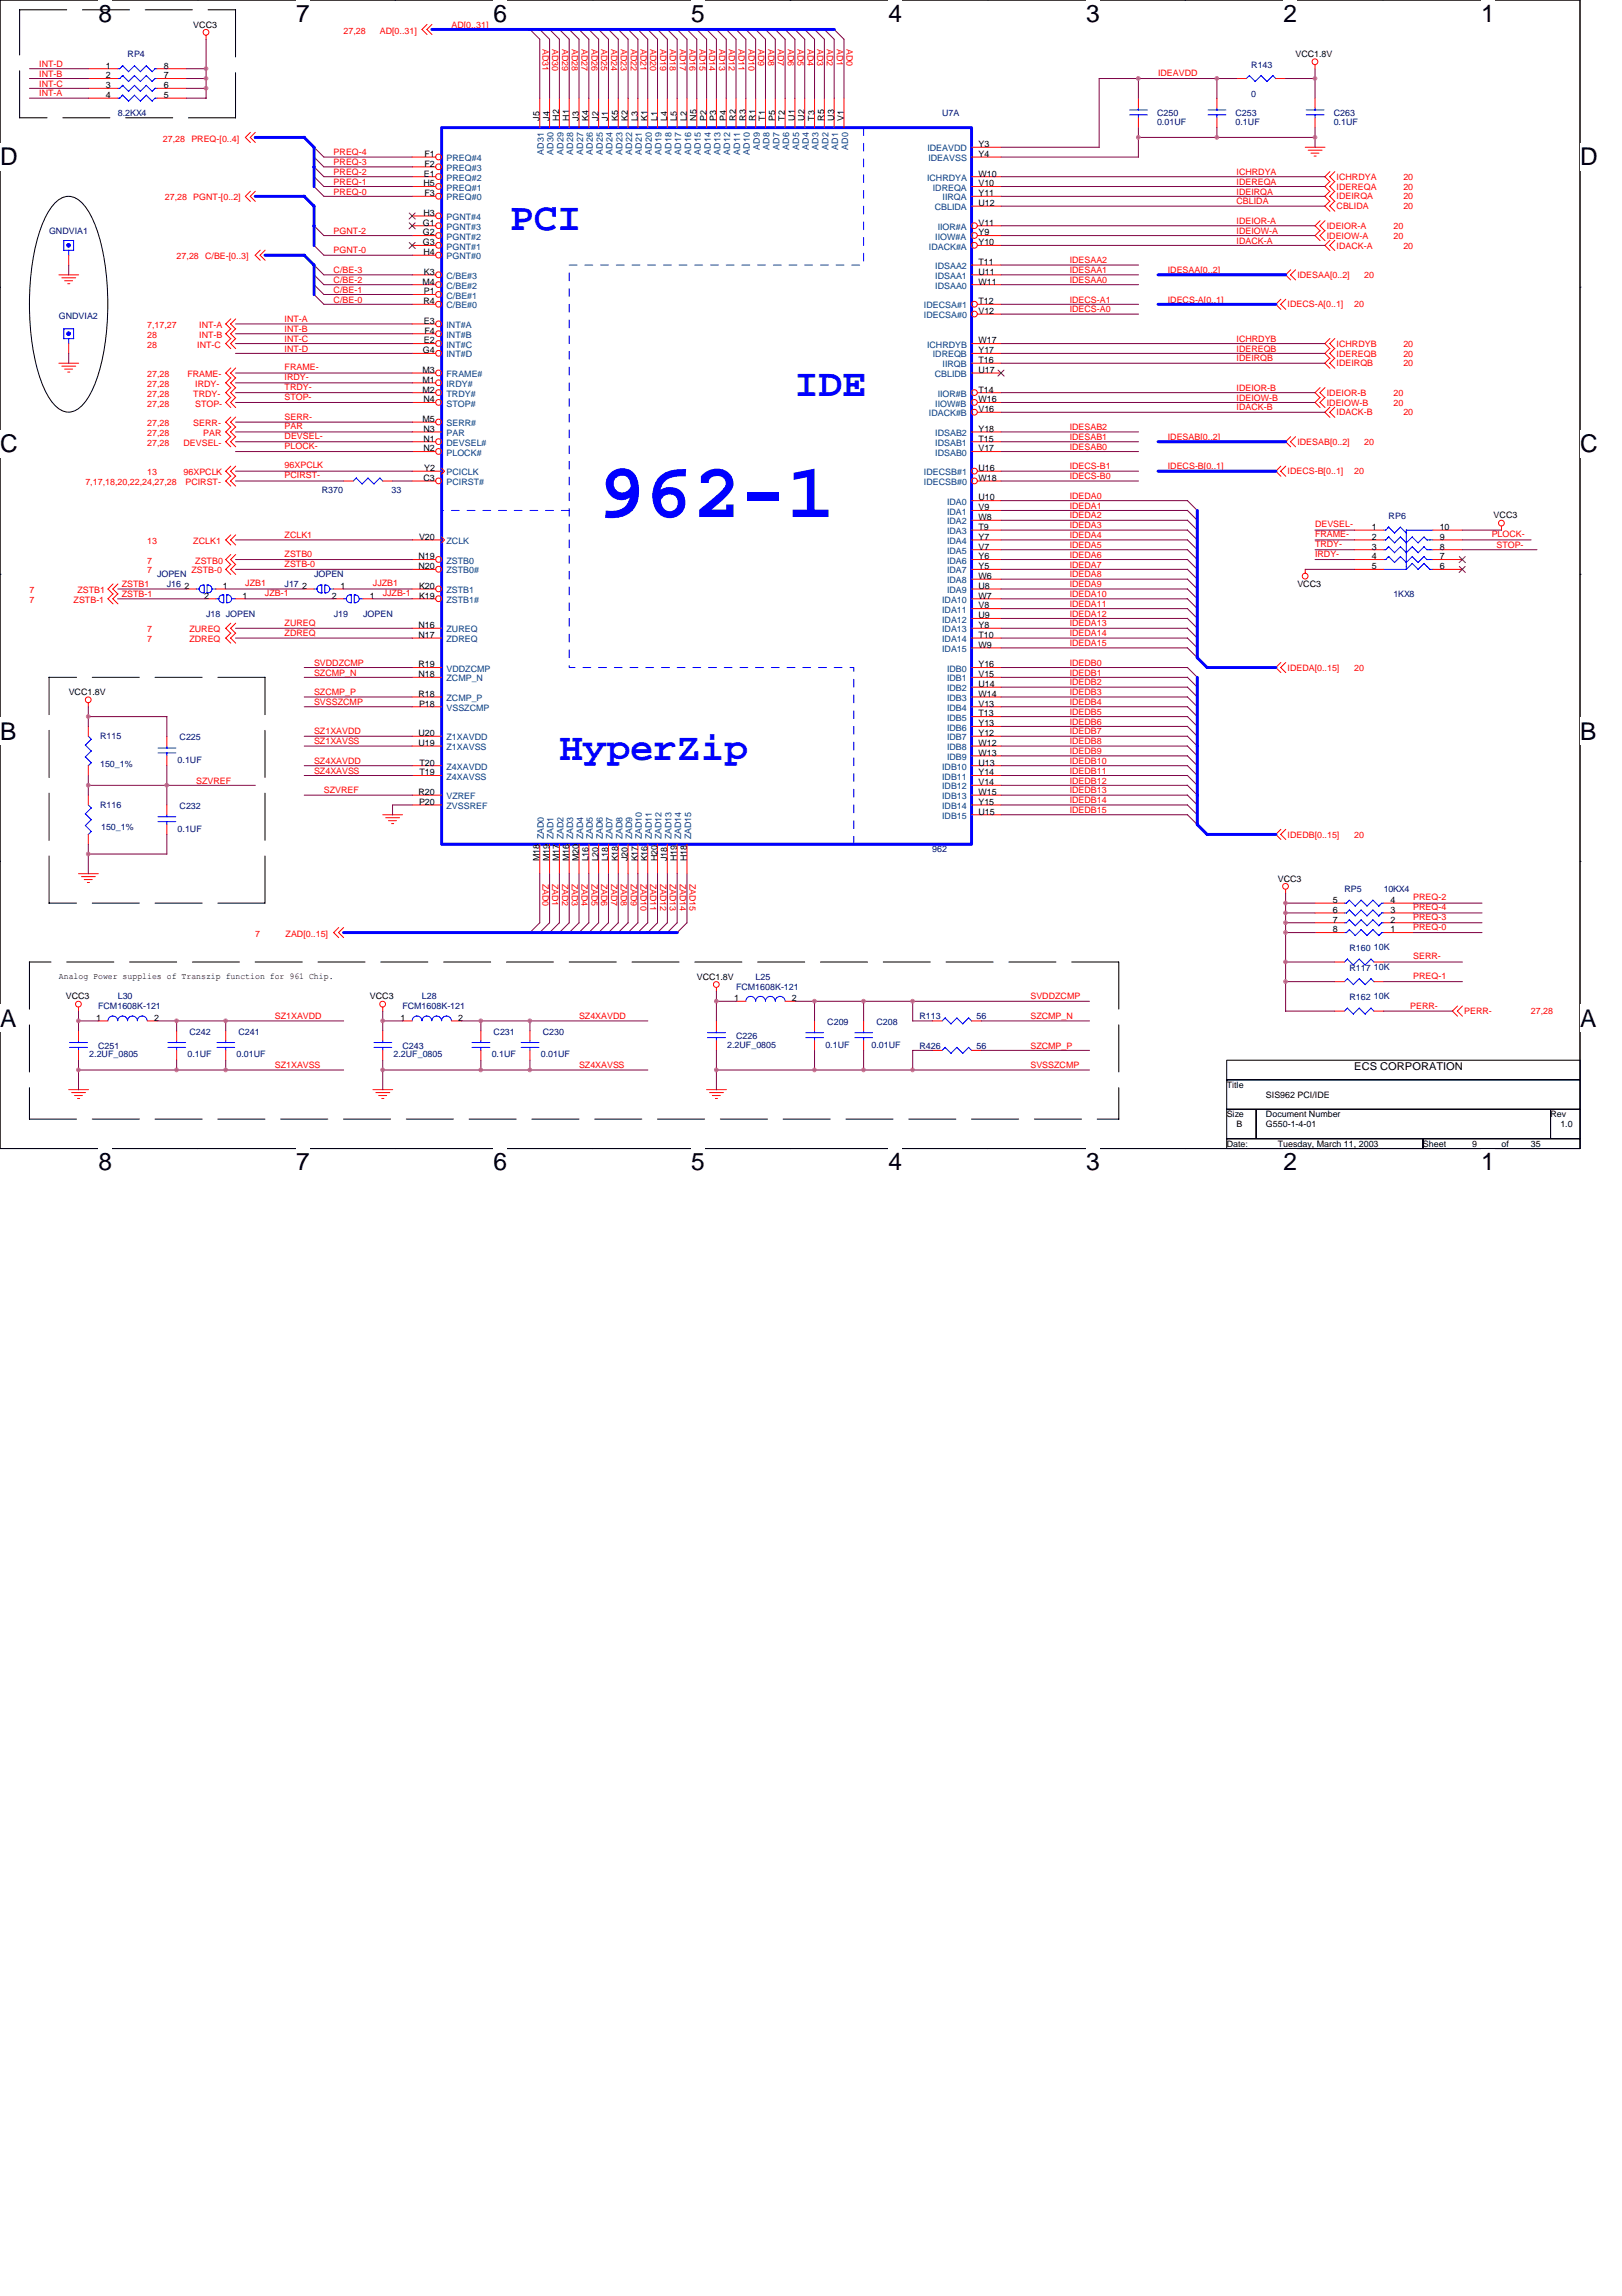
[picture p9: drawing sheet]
<svg xmlns="http://www.w3.org/2000/svg" width="210mm" height="297mm" viewBox="0 0 210 297" stroke-linecap="round" stroke-linejoin="round" font-family="sans-serif">
<defs><g id="words">
<text font-size="10.2" fill="#00f" x="77.5" y="66.9">962-1</text>
<g font-size="5.1" fill="#00f">
<text x="66" y="29.7">PCI</text>
<text x="102.9" y="51.3">IDE</text>
<text x="72.4" y="98.3">HyperZip</text>
</g>
<g font-size="3.2">
<text x="12.8" y="2.8">8</text>
<text x="38.3" y="2.8">7</text>
<text x="63.9" y="2.8">6</text>
<text x="89.4" y="2.8">5</text>
<text x="115" y="2.8">4</text>
<text x="140.5" y="2.8">3</text>
<text x="166.1" y="2.8">2</text>
<text x="191.7" y="2.8">1</text>
<text x="0" y="21.4">D</text>
<text x="204.5" y="21.4">D</text>
<text x="0" y="58.5">C</text>
<text x="204.5" y="58.5">C</text>
<text x="0" y="95.7">B</text>
<text x="204.5" y="95.7">B</text>
<text x="0" y="132.8">A</text>
<text x="204.5" y="132.8">A</text>
<text x="12.8" y="151.4">8</text>
<text x="38.3" y="151.4">7</text>
<text x="63.9" y="151.4">6</text>
<text x="89.4" y="151.4">5</text>
<text x="115" y="151.4">4</text>
<text x="140.5" y="151.4">3</text>
<text x="166.1" y="151.4">2</text>
<text x="191.7" y="151.4">1</text>
</g>
<text font-size="1.4" x="175.3" y="138.4">ECS CORPORATION</text>
<g font-size="1.1">
<text x="25" y="3.6">VCC3</text>
<text x="13.7" y="8.9">1</text>
<text x="13.7" y="10.1">2</text>
<text x="13.7" y="11.4">3</text>
<text x="21.2" y="8.9">8</text>
<text x="21.2" y="10.1">7</text>
<text x="21.2" y="11.4">6</text>
<text x="167.6" y="7.4">VCC1.8V</text>
<text x="13.7" y="12.7">4</text>
<text x="21.2" y="12.7">5</text>
<text x="69.8" y="15.6" transform="rotate(-90 69.8 15.6)">J5</text>
<text x="71.1" y="15.6" transform="rotate(-90 71.1 15.6)">J4</text>
<text x="72.4" y="15.6" transform="rotate(-90 72.4 15.6)">H2</text>
<text x="73.6" y="15.6" transform="rotate(-90 73.6 15.6)">H1</text>
<text x="74.9" y="15.6" transform="rotate(-90 74.9 15.6)">J3</text>
<text x="76.2" y="15.6" transform="rotate(-90 76.2 15.6)">K4</text>
<text x="77.4" y="15.6" transform="rotate(-90 77.4 15.6)">J2</text>
<text x="78.7" y="15.6" transform="rotate(-90 78.7 15.6)">J1</text>
<text x="80" y="15.6" transform="rotate(-90 80 15.6)">K5</text>
<text x="81.3" y="15.6" transform="rotate(-90 81.3 15.6)">K2</text>
<text x="82.5" y="15.6" transform="rotate(-90 82.5 15.6)">L3</text>
<text x="83.8" y="15.6" transform="rotate(-90 83.8 15.6)">K1</text>
<text x="85.1" y="15.6" transform="rotate(-90 85.1 15.6)">L1</text>
<text x="86.3" y="15.6" transform="rotate(-90 86.3 15.6)">L4</text>
<text x="87.6" y="15.6" transform="rotate(-90 87.6 15.6)">L5</text>
<text x="88.9" y="15.6" transform="rotate(-90 88.9 15.6)">L2</text>
<text x="90.1" y="15.6" transform="rotate(-90 90.1 15.6)">N5</text>
<text x="91.4" y="15.6" transform="rotate(-90 91.4 15.6)">P2</text>
<text x="92.7" y="15.6" transform="rotate(-90 92.7 15.6)">P3</text>
<text x="94" y="15.6" transform="rotate(-90 94 15.6)">P4</text>
<text x="95.2" y="15.6" transform="rotate(-90 95.2 15.6)">R2</text>
<text x="96.5" y="15.6" transform="rotate(-90 96.5 15.6)">R3</text>
<text x="97.8" y="15.6" transform="rotate(-90 97.8 15.6)">R1</text>
<text x="99" y="15.6" transform="rotate(-90 99 15.6)">T1</text>
<text x="100.3" y="15.6" transform="rotate(-90 100.3 15.6)">P5</text>
<text x="101.6" y="15.6" transform="rotate(-90 101.6 15.6)">T2</text>
<text x="102.8" y="15.6" transform="rotate(-90 102.8 15.6)">U1</text>
<text x="104.1" y="15.6" transform="rotate(-90 104.1 15.6)">U2</text>
<text x="105.4" y="15.6" transform="rotate(-90 105.4 15.6)">T3</text>
<text x="106.7" y="15.6" transform="rotate(-90 106.7 15.6)">R5</text>
<text x="107.9" y="15.6" transform="rotate(-90 107.9 15.6)">U3</text>
<text x="109.2" y="15.6" transform="rotate(-90 109.2 15.6)">V1</text>
<text x="54.9" y="22.8">E1</text>
<text x="54.9" y="20.3">F1</text>
<text x="54.9" y="21.6">F2</text>
<text x="126.6" y="19">Y3</text>
<text x="126.6" y="20.3">Y4</text>
<text x="126.6" y="22.8">W10</text>
<text x="54.7" y="29.2">G1</text>
<text x="54.8" y="24.1">H5</text>
<text x="54.8" y="27.9">H3</text>
<text x="54.9" y="25.4">F3</text>
<text x="126.6" y="24.1">V10</text>
<text x="126.6" y="25.4">Y11</text>
<text x="126.6" y="26.6">U12</text>
<text x="126.6" y="29.2">V11</text>
<text x="54.7" y="30.5">G2</text>
<text x="54.7" y="31.7">G3</text>
<text x="54.8" y="33">H4</text>
<text x="54.9" y="35.5">K3</text>
<text x="126.6" y="30.5">Y9</text>
<text x="126.6" y="31.7">Y10</text>
<text x="126.6" y="34.3">T11</text>
<text x="126.6" y="35.5">U11</text>
<text x="54.7" y="36.8">M4</text>
<text x="54.8" y="39.3">R4</text>
<text x="54.9" y="38.1">P1</text>
<text x="54.9" y="41.9">E3</text>
<text x="126.6" y="36.8">W11</text>
<text x="126.6" y="39.3">T12</text>
<text x="126.6" y="40.6">V12</text>
<text x="54.7" y="45.7">G4</text>
<text x="54.9" y="44.4">E2</text>
<text x="54.9" y="43.2">F4</text>
<text x="126.6" y="44.4">W17</text>
<text x="126.6" y="45.7">Y17</text>
<text x="126.6" y="47">T16</text>
<text x="54.7" y="48.2">M3</text>
<text x="54.7" y="49.5">M1</text>
<text x="54.7" y="50.8">M2</text>
<text x="54.8" y="52">N4</text>
<text x="126.6" y="48.2">U17</text>
<text x="126.6" y="50.8">T14</text>
<text x="126.6" y="52">W16</text>
<text x="126.6" y="53.3">V16</text>
<text x="54.7" y="54.6">M5</text>
<text x="54.8" y="55.9">N3</text>
<text x="54.8" y="57.1">N1</text>
<text x="54.8" y="58.4">N2</text>
<text x="126.6" y="55.9">Y18</text>
<text x="126.6" y="57.1">T15</text>
<text x="126.6" y="58.4">V17</text>
<text x="54.8" y="62.2">C3</text>
<text x="54.9" y="60.9">Y2</text>
<text x="126.6" y="60.9">U16</text>
<text x="126.6" y="62.2">W18</text>
<text x="126.6" y="64.7">U10</text>
<text x="54.2" y="69.8">V20</text>
<text x="126.6" y="66">V9</text>
<text x="126.6" y="67.3">W8</text>
<text x="126.6" y="68.6">T9</text>
<text x="126.6" y="69.8">Y7</text>
<text x="126.6" y="71.1">V7</text>
<text x="177.5" y="68.6">1</text>
<text x="177.5" y="69.8">2</text>
<text x="177.5" y="71.1">3</text>
<text x="186.3" y="71.1">8</text>
<text x="186.3" y="69.8">9</text>
<text x="186.3" y="68.6">10</text>
<text x="193.3" y="67.1">VCC3</text>
<text x="23.9" y="76.2">2</text>
<text x="26.4" y="77.4">2</text>
<text x="28.8" y="76.2">1</text>
<text x="31.4" y="77.4">1</text>
<text x="39.1" y="76.2">2</text>
<text x="42.9" y="77.4">2</text>
<text x="44.1" y="76.2">1</text>
<text x="47.9" y="77.4">1</text>
<text x="54.2" y="72.4">N19</text>
<text x="54.2" y="73.6">N20</text>
<text x="54.2" y="76.2">K20</text>
<text x="54.2" y="77.4">K19</text>
<text x="126.6" y="72.4">Y6</text>
<text x="126.6" y="73.6">Y5</text>
<text x="126.6" y="74.9">W6</text>
<text x="126.6" y="76.2">U8</text>
<text x="126.6" y="77.4">W7</text>
<text x="167.9" y="76">VCC3</text>
<text x="177.5" y="72.4">4</text>
<text x="177.5" y="73.6">5</text>
<text x="186.3" y="73.6">6</text>
<text x="186.3" y="72.4">7</text>
<text x="54.2" y="81.3">N16</text>
<text x="54.2" y="82.5">N17</text>
<text x="126.6" y="78.7">V8</text>
<text x="126.6" y="80">U9</text>
<text x="126.6" y="81.3">Y8</text>
<text x="126.6" y="82.5">T10</text>
<text x="126.6" y="83.8">W9</text>
<text x="8.9" y="89.9">VCC1.8V</text>
<text x="54.2" y="86.3">R19</text>
<text x="54.2" y="87.6">N18</text>
<text x="126.6" y="86.3">Y16</text>
<text x="126.6" y="87.6">V15</text>
<text x="126.6" y="88.9">U14</text>
<text x="54.2" y="90.1">R18</text>
<text x="54.2" y="95.2">U20</text>
<text x="54.2" y="91.4">P18</text>
<text x="126.6" y="90.1">W14</text>
<text x="126.6" y="91.4">V13</text>
<text x="126.6" y="92.7">T13</text>
<text x="126.6" y="94">Y13</text>
<text x="126.6" y="95.2">Y12</text>
<text x="54.2" y="96.5">U19</text>
<text x="54.3" y="99">T20</text>
<text x="54.3" y="100.3">T19</text>
<text x="126.6" y="96.5">W12</text>
<text x="126.6" y="97.8">W13</text>
<text x="126.6" y="99">U13</text>
<text x="126.6" y="100.3">Y14</text>
<text x="126.6" y="101.6">V14</text>
<text x="54.2" y="102.8">R20</text>
<text x="54.2" y="104.1">P20</text>
<text x="126.6" y="102.8">W15</text>
<text x="126.6" y="104.1">Y15</text>
<text x="126.6" y="105.4">U15</text>
<text x="69.8" y="111.4" transform="rotate(-90 69.8 111.4)">M18</text>
<text x="71.1" y="111.4" transform="rotate(-90 71.1 111.4)">M19</text>
<text x="72.4" y="111.4" transform="rotate(-90 72.4 111.4)">M17</text>
<text x="73.6" y="111.4" transform="rotate(-90 73.6 111.4)">M16</text>
<text x="74.9" y="111.4" transform="rotate(-90 74.9 111.4)">M20</text>
<text x="76.2" y="111.4" transform="rotate(-90 76.2 111.4)">L16</text>
<text x="77.4" y="111.4" transform="rotate(-90 77.4 111.4)">L20</text>
<text x="78.7" y="111.4" transform="rotate(-90 78.7 111.4)">L18</text>
<text x="80" y="111.4" transform="rotate(-90 80 111.4)">K18</text>
<text x="81.3" y="111.4" transform="rotate(-90 81.3 111.4)">J20</text>
<text x="82.5" y="111.4" transform="rotate(-90 82.5 111.4)">K17</text>
<text x="83.8" y="111.4" transform="rotate(-90 83.8 111.4)">K16</text>
<text x="85.1" y="111.4" transform="rotate(-90 85.1 111.4)">H20</text>
<text x="86.3" y="111.4" transform="rotate(-90 86.3 111.4)">J18</text>
<text x="87.6" y="111.4" transform="rotate(-90 87.6 111.4)">H19</text>
<text x="88.9" y="111.4" transform="rotate(-90 88.9 111.4)">H18</text>
<text x="165.4" y="114.1">VCC3</text>
<text x="172.5" y="119.4">7</text>
<text x="172.5" y="118.1">6</text>
<text x="172.5" y="116.8">5</text>
<text x="180" y="119.4">2</text>
<text x="180" y="118.1">3</text>
<text x="180" y="116.8">4</text>
<text x="172.5" y="120.6">8</text>
<text x="180" y="120.6">1</text>
<text x="7.6" y="126.7">Analog Power supplies of Transzip function for 961 Chip.</text>
<text x="8.5" y="129.3">VCC3</text>
<text x="47.9" y="129.3">VCC3</text>
<text x="90.2" y="126.8">VCC1.8V</text>
<text x="95" y="129.5">1</text>
<text x="102.5" y="129.5">2</text>
<text x="12.4" y="132.1">1</text>
<text x="19.9" y="132.1">2</text>
<text x="51.8" y="132.1">1</text>
<text x="59.3" y="132.1">2</text>
<text x="158.7" y="140.7">Title</text>
<text x="163.8" y="142">SIS962 PCI/IDE</text>
<text x="158.7" y="144.5">Size</text>
<text x="158.7" y="148.4">Date:</text>
<text x="160" y="145.8">B</text>
<text x="163.8" y="144.5">Document Number</text>
<text x="163.8" y="145.8">G550-1-4-01</text>
<text x="165.4" y="148.4">Tuesday, March 11, 2003</text>
<text x="184.2" y="148.4">Sheet</text>
<text x="190.5" y="148.4">9</text>
<text x="194.3" y="148.4">of</text>
<text x="198.1" y="148.4">35</text>
<text x="200.7" y="144.5">Rev</text>
<text x="201.9" y="145.8">1.0</text>
</g>
<g font-size="1.1" fill="#f00">
<text x="44.4" y="4.3">27,28</text>
<text x="49.1" y="4.3">AD[0..31]</text>
<text x="58.4" y="3.6">AD[0..31]</text>
<text x="5.1" y="9.9">INT-B</text>
<text x="5.1" y="11.2">INT-C</text>
<text x="5.1" y="8.7">INT-D</text>
<text x="70.2" y="6.3" transform="rotate(90 70.2 6.3)">AD31</text>
<text x="71.5" y="6.3" transform="rotate(90 71.5 6.3)">AD30</text>
<text x="72.7" y="6.3" transform="rotate(90 72.7 6.3)">AD29</text>
<text x="74" y="6.3" transform="rotate(90 74 6.3)">AD28</text>
<text x="75.3" y="6.3" transform="rotate(90 75.3 6.3)">AD27</text>
<text x="76.5" y="6.3" transform="rotate(90 76.5 6.3)">AD26</text>
<text x="77.8" y="6.3" transform="rotate(90 77.8 6.3)">AD25</text>
<text x="79.1" y="6.3" transform="rotate(90 79.1 6.3)">AD24</text>
<text x="80.3" y="6.3" transform="rotate(90 80.3 6.3)">AD23</text>
<text x="81.6" y="6.3" transform="rotate(90 81.6 6.3)">AD22</text>
<text x="82.9" y="6.3" transform="rotate(90 82.9 6.3)">AD21</text>
<text x="84.2" y="6.3" transform="rotate(90 84.2 6.3)">AD20</text>
<text x="85.4" y="6.3" transform="rotate(90 85.4 6.3)">AD19</text>
<text x="86.7" y="6.3" transform="rotate(90 86.7 6.3)">AD18</text>
<text x="88" y="6.3" transform="rotate(90 88 6.3)">AD17</text>
<text x="89.2" y="6.3" transform="rotate(90 89.2 6.3)">AD16</text>
<text x="90.5" y="6.3" transform="rotate(90 90.5 6.3)">AD15</text>
<text x="91.8" y="6.3" transform="rotate(90 91.8 6.3)">AD14</text>
<text x="93" y="6.3" transform="rotate(90 93 6.3)">AD13</text>
<text x="94.3" y="6.3" transform="rotate(90 94.3 6.3)">AD12</text>
<text x="95.6" y="6.3" transform="rotate(90 95.6 6.3)">AD11</text>
<text x="96.9" y="6.3" transform="rotate(90 96.9 6.3)">AD10</text>
<text x="98.1" y="6.3" transform="rotate(90 98.1 6.3)">AD9</text>
<text x="99.4" y="6.3" transform="rotate(90 99.4 6.3)">AD8</text>
<text x="100.7" y="6.3" transform="rotate(90 100.7 6.3)">AD7</text>
<text x="101.9" y="6.3" transform="rotate(90 101.9 6.3)">AD6</text>
<text x="103.2" y="6.3" transform="rotate(90 103.2 6.3)">AD5</text>
<text x="104.5" y="6.3" transform="rotate(90 104.5 6.3)">AD4</text>
<text x="105.7" y="6.3" transform="rotate(90 105.7 6.3)">AD3</text>
<text x="107" y="6.3" transform="rotate(90 107 6.3)">AD2</text>
<text x="108.3" y="6.3" transform="rotate(90 108.3 6.3)">AD1</text>
<text x="109.6" y="6.3" transform="rotate(90 109.6 6.3)">AD0</text>
<text x="149.9" y="9.8">IDEAVDD</text>
<text x="5.1" y="12.5">INT-A</text>
<text x="21.1" y="18.3">27,28</text>
<text x="24.8" y="18.3">PREQ-[0..4]</text>
<text x="43.2" y="21.4">PREQ-3</text>
<text x="43.2" y="23.9">PREQ-1</text>
<text x="43.2" y="20.1">PREQ-4</text>
<text x="43.2" y="22.6">PREQ-2</text>
<text x="160" y="22.6">ICHRDYA</text>
<text x="160" y="23.9">IDEREQA</text>
<text x="173" y="23.3">ICHRDYA</text>
<text x="181.6" y="23.3">20</text>
<text x="21.3" y="25.9">27,28</text>
<text x="25" y="25.9">PGNT-[0..2]</text>
<text x="43.2" y="25.2">PREQ-0</text>
<text x="160" y="25.2">IDEIRQA</text>
<text x="160" y="26.4">CBLIDA</text>
<text x="160" y="29">IDEIOR-A</text>
<text x="171.7" y="29.6">IDEIOR-A</text>
<text x="173" y="24.5">IDEREQA</text>
<text x="173" y="25.8">IDEIRQA</text>
<text x="173" y="27.1">CBLIDA</text>
<text x="180.3" y="29.6">20</text>
<text x="181.6" y="27.1">20</text>
<text x="181.6" y="24.5">20</text>
<text x="181.6" y="25.8">20</text>
<text x="22.9" y="33.5">27,28</text>
<text x="26.5" y="33.5">C/BE-[0..3]</text>
<text x="43.2" y="30.2">PGNT-2</text>
<text x="43.2" y="32.8">PGNT-0</text>
<text x="43.2" y="35.3">C/BE-3</text>
<text x="138.4" y="34.1">IDESAA2</text>
<text x="138.4" y="35.3">IDESAA1</text>
<text x="151.1" y="35.3">IDESAA[0..2]</text>
<text x="160" y="30.2">IDEIOW-A</text>
<text x="160" y="31.5">IDACK-A</text>
<text x="167.9" y="36">IDESAA[0..2]</text>
<text x="171.7" y="30.9">IDEIOW-A</text>
<text x="173" y="32.2">IDACK-A</text>
<text x="176.5" y="36">20</text>
<text x="180.3" y="30.9">20</text>
<text x="181.6" y="32.2">20</text>
<text x="36.8" y="41.7">INT-A</text>
<text x="43.2" y="36.6">C/BE-2</text>
<text x="43.2" y="37.9">C/BE-1</text>
<text x="43.2" y="39.1">C/BE-0</text>
<text x="138.4" y="36.6">IDESAA0</text>
<text x="138.4" y="39.1">IDECS-A1</text>
<text x="138.4" y="40.4">IDECS-A0</text>
<text x="151.1" y="39.1">IDECS-A[0..1]</text>
<text x="166.6" y="39.8">IDECS-A[0..1]</text>
<text x="175.3" y="39.8">20</text>
<text x="19" y="45">28</text>
<text x="19" y="42.4">7,17,27</text>
<text x="19" y="43.7">28</text>
<text x="25.5" y="45">INT-C</text>
<text x="25.8" y="42.4">INT-A</text>
<text x="25.8" y="43.7">INT-B</text>
<text x="36.8" y="42.9">INT-B</text>
<text x="36.8" y="44.2">INT-C</text>
<text x="36.8" y="45.5">INT-D</text>
<text x="36.8" y="47.9">FRAME-</text>
<text x="160" y="44.2">ICHRDYB</text>
<text x="160" y="45.5">IDEREQB</text>
<text x="160" y="46.8">IDEIRQB</text>
<text x="173" y="44.9">ICHRDYB</text>
<text x="173" y="46.1">IDEREQB</text>
<text x="173" y="47.4">IDEIRQB</text>
<text x="181.6" y="44.9">20</text>
<text x="181.6" y="46.1">20</text>
<text x="181.6" y="47.4">20</text>
<text x="19" y="48.8">27,28</text>
<text x="19" y="51.3">27,28</text>
<text x="19" y="52.6">27,28</text>
<text x="19" y="50.1">27,28</text>
<text x="24.3" y="48.8">FRAME-</text>
<text x="25" y="51.3">TRDY-</text>
<text x="25.3" y="52.6">STOP-</text>
<text x="25.3" y="50.1">IRDY-</text>
<text x="36.8" y="49.2">IRDY-</text>
<text x="36.8" y="50.4">TRDY-</text>
<text x="36.8" y="51.7">STOP-</text>
<text x="160" y="50.6">IDEIOR-B</text>
<text x="160" y="51.8">IDEIOW-B</text>
<text x="160" y="53.1">IDACK-B</text>
<text x="171.7" y="52.5">IDEIOW-B</text>
<text x="171.7" y="51.2">IDEIOR-B</text>
<text x="173" y="53.7">IDACK-B</text>
<text x="180.3" y="51.2">20</text>
<text x="180.3" y="52.5">20</text>
<text x="181.6" y="53.7">20</text>
<text x="19" y="57.7">27,28</text>
<text x="19" y="55.1">27,28</text>
<text x="19" y="56.4">27,28</text>
<text x="23.7" y="57.7">DEVSEL-</text>
<text x="25" y="55.1">SERR-</text>
<text x="26.3" y="56.4">PAR</text>
<text x="36.8" y="54.4">SERR-</text>
<text x="36.8" y="55.5">PAR</text>
<text x="36.8" y="56.8">DEVSEL-</text>
<text x="36.8" y="58.1">PLOCK-</text>
<text x="138.4" y="55.6">IDESAB2</text>
<text x="138.4" y="56.9">IDESAB1</text>
<text x="138.4" y="58.2">IDESAB0</text>
<text x="151.1" y="56.9">IDESAB[0..2]</text>
<text x="167.9" y="57.6">IDESAB[0..2]</text>
<text x="176.5" y="57.6">20</text>
<text x="11" y="62.8">7,17,18,20,22,24,27,28</text>
<text x="19" y="61.5">13</text>
<text x="23.7" y="61.5">96XPCLK</text>
<text x="24" y="62.8">PCIRST-</text>
<text x="36.8" y="60.6">96XPCLK</text>
<text x="36.8" y="61.9">PCIRST-</text>
<text x="138.4" y="60.7">IDECS-B1</text>
<text x="138.4" y="62">IDECS-B0</text>
<text x="138.4" y="64.5">IDEDA0</text>
<text x="138.4" y="65.8">IDEDA1</text>
<text x="151.1" y="60.7">IDECS-B[0..1]</text>
<text x="166.6" y="61.4">IDECS-B[0..1]</text>
<text x="175.3" y="61.4">20</text>
<text x="19" y="70.4">13</text>
<text x="25" y="70.4">ZCLK1</text>
<text x="36.8" y="69.6">ZCLK1</text>
<text x="138.4" y="67.1">IDEDA2</text>
<text x="138.4" y="68.3">IDEDA3</text>
<text x="138.4" y="69.6">IDEDA4</text>
<text x="138.4" y="70.9">IDEDA5</text>
<text x="170.2" y="70.8">TRDY-</text>
<text x="170.2" y="69.5">FRAME-</text>
<text x="170.2" y="68.2">DEVSEL-</text>
<text x="193" y="69.5">PLOCK-</text>
<text x="193.7" y="70.9">STOP-</text>
<text x="3.8" y="78">7</text>
<text x="3.8" y="76.7">7</text>
<text x="9.5" y="78">ZSTB-1</text>
<text x="10" y="76.7">ZSTB1</text>
<text x="15.7" y="76">ZSTB1</text>
<text x="15.7" y="77.2">ZSTB-1</text>
<text x="19" y="74.2">7</text>
<text x="19" y="72.9">7</text>
<text x="24.8" y="74.2">ZSTB-0</text>
<text x="25.3" y="72.9">ZSTB0</text>
<text x="31.7" y="75.8">JZB1</text>
<text x="34.3" y="77.1">JZB-1</text>
<text x="36.8" y="72">ZSTB0</text>
<text x="36.8" y="73.3">ZSTB-0</text>
<text x="48.3" y="75.8">JJZB1</text>
<text x="49.5" y="77.1">JJZB-1</text>
<text x="138.4" y="72.2">IDEDA6</text>
<text x="138.4" y="73.4">IDEDA7</text>
<text x="138.4" y="74.7">IDEDA8</text>
<text x="138.4" y="76">IDEDA9</text>
<text x="138.4" y="77.2">IDEDA10</text>
<text x="170.2" y="72">IRDY-</text>
<text x="19" y="81.8">7</text>
<text x="19" y="83.1">7</text>
<text x="24.5" y="81.8">ZUREQ</text>
<text x="24.5" y="83.1">ZDREQ</text>
<text x="36.8" y="81">ZUREQ</text>
<text x="36.8" y="82.3">ZDREQ</text>
<text x="138.4" y="78.5">IDEDA11</text>
<text x="138.4" y="79.8">IDEDA12</text>
<text x="138.4" y="81">IDEDA13</text>
<text x="138.4" y="82.3">IDEDA14</text>
<text x="138.4" y="83.6">IDEDA15</text>
<text x="40.6" y="86.1">SVDDZCMP</text>
<text x="40.6" y="87.4">SZCMP_N</text>
<text x="40.6" y="89.9">SZCMP_P</text>
<text x="138.4" y="86.1">IDEDB0</text>
<text x="138.4" y="87.4">IDEDB1</text>
<text x="138.4" y="88.7">IDEDB2</text>
<text x="138.4" y="89.9">IDEDB3</text>
<text x="166.6" y="86.8">IDEDA[0..15]</text>
<text x="175.3" y="86.8">20</text>
<text x="40.6" y="91.2">SVSSZCMP</text>
<text x="40.6" y="95">SZ1XAVDD</text>
<text x="138.4" y="91.2">IDEDB4</text>
<text x="138.4" y="92.5">IDEDB5</text>
<text x="138.4" y="93.7">IDEDB6</text>
<text x="138.4" y="95">IDEDB7</text>
<text x="25.4" y="101.4">SZVREF</text>
<text x="40.6" y="96.3">SZ1XAVSS</text>
<text x="40.6" y="98.8">SZ4XAVDD</text>
<text x="40.6" y="100.1">SZ4XAVSS</text>
<text x="138.4" y="96.3">IDEDB8</text>
<text x="138.4" y="97.6">IDEDB9</text>
<text x="138.4" y="98.8">IDEDB10</text>
<text x="138.4" y="100.1">IDEDB11</text>
<text x="138.4" y="101.4">IDEDB12</text>
<text x="41.9" y="102.6">SZVREF</text>
<text x="138.4" y="102.6">IDEDB13</text>
<text x="138.4" y="103.9">IDEDB14</text>
<text x="138.4" y="105.2">IDEDB15</text>
<text x="166.6" y="108.4">IDEDB[0..15]</text>
<text x="175.3" y="108.4">20</text>
<text x="70.2" y="114.3" transform="rotate(90 70.2 114.3)">ZAD0</text>
<text x="71.5" y="114.3" transform="rotate(90 71.5 114.3)">ZAD1</text>
<text x="72.7" y="114.3" transform="rotate(90 72.7 114.3)">ZAD2</text>
<text x="74" y="114.3" transform="rotate(90 74 114.3)">ZAD3</text>
<text x="75.3" y="114.3" transform="rotate(90 75.3 114.3)">ZAD4</text>
<text x="76.5" y="114.3" transform="rotate(90 76.5 114.3)">ZAD5</text>
<text x="77.8" y="114.3" transform="rotate(90 77.8 114.3)">ZAD6</text>
<text x="79.1" y="114.3" transform="rotate(90 79.1 114.3)">ZAD7</text>
<text x="80.3" y="114.3" transform="rotate(90 80.3 114.3)">ZAD8</text>
<text x="81.6" y="114.3" transform="rotate(90 81.6 114.3)">ZAD9</text>
<text x="82.9" y="114.3" transform="rotate(90 82.9 114.3)">ZAD10</text>
<text x="84.2" y="114.3" transform="rotate(90 84.2 114.3)">ZAD11</text>
<text x="85.4" y="114.3" transform="rotate(90 85.4 114.3)">ZAD12</text>
<text x="86.7" y="114.3" transform="rotate(90 86.7 114.3)">ZAD13</text>
<text x="88" y="114.3" transform="rotate(90 88 114.3)">ZAD14</text>
<text x="89.2" y="114.3" transform="rotate(90 89.2 114.3)">ZAD15</text>
<text x="182.9" y="119">PREQ-3</text>
<text x="182.9" y="117.8">PREQ-4</text>
<text x="182.9" y="116.5">PREQ-2</text>
<text x="33" y="121.2">7</text>
<text x="37" y="121.2">ZAD[0..15]</text>
<text x="182.9" y="120.3">PREQ-0</text>
<text x="182.9" y="124.1">SERR-</text>
<text x="35.6" y="131.8">SZ1XAVDD</text>
<text x="74.9" y="131.8">SZ4XAVDD</text>
<text x="133.3" y="129.3">SVDDZCMP</text>
<text x="133.3" y="131.8">SZCMP_N</text>
<text x="182.5" y="130.6">PERR-</text>
<text x="182.9" y="126.6">PREQ-1</text>
<text x="189.5" y="131.2">PERR-</text>
<text x="198.1" y="131.2">27,28</text>
<text x="133.3" y="135.7">SZCMP_P</text>
<text x="35.6" y="138.2">SZ1XAVSS</text>
<text x="74.9" y="138.2">SZ4XAVSS</text>
<text x="133.3" y="138.2">SVSSZCMP</text>
</g>
<g font-size="1.1" fill="#000080">
<text x="16.5" y="7.4">RP4</text>
<text x="161.9" y="8.8">R143</text>
<text x="15.2" y="15">8.2KX4</text>
<text x="121.9" y="15">U7A</text>
<text x="149.7" y="15">C250</text>
<text x="149.7" y="16.2">0.01UF</text>
<text x="159.9" y="15">C253</text>
<text x="159.9" y="16.2">0.1UF</text>
<text x="161.9" y="12.6">0</text>
<text x="172.6" y="15">C263</text>
<text x="172.6" y="16.2">0.1UF</text>
<text x="6.3" y="30.2">GNDVIA1</text>
<text x="7.6" y="41.3">GNDVIA2</text>
<text x="41.7" y="63.8">R370</text>
<text x="50.7" y="63.8">33</text>
<text x="179.7" y="67.2">RP6</text>
<text x="20.3" y="74.7">JOPEN</text>
<text x="21.6" y="76">J16</text>
<text x="36.8" y="76">J17</text>
<text x="40.6" y="74.7">JOPEN</text>
<text x="180.3" y="77.2">1KX8</text>
<text x="26.7" y="79.8">J18 JOPEN</text>
<text x="43.2" y="79.8">J19</text>
<text x="47" y="79.8">JOPEN</text>
<text x="13" y="95.7">R115</text>
<text x="23.2" y="95.8">C225</text>
<text x="13" y="99.2">150_1%</text>
<text x="23" y="98.7">0.1UF</text>
<text x="13" y="104.5">R116</text>
<text x="13.1" y="107.3">150_1%</text>
<text x="23" y="107.6">0.1UF</text>
<text x="23.2" y="104.7">C232</text>
<text x="120.7" y="110.3">962</text>
<text x="174" y="115.3">RP5</text>
<text x="179.1" y="115.3">10KX4</text>
<text x="174.6" y="123.1">R160</text>
<text x="174.6" y="125.6">R117</text>
<text x="177.8" y="123">10K</text>
<text x="177.8" y="125.5">10K</text>
<text x="12.7" y="130.6">FCM1608K-121</text>
<text x="15.2" y="129.3">L30</text>
<text x="52.1" y="130.6">FCM1608K-121</text>
<text x="54.6" y="129.3">L28</text>
<text x="95.2" y="128">FCM1608K-121</text>
<text x="97.8" y="126.8">L25</text>
<text x="119" y="131.8">R113</text>
<text x="126.4" y="131.8">56</text>
<text x="174.6" y="129.4">R162</text>
<text x="177.8" y="129.3">10K</text>
<text x="11.6" y="136.8">2.2UF_0805</text>
<text x="12.7" y="135.7">C251</text>
<text x="24.3" y="136.8">0.1UF</text>
<text x="24.5" y="133.9">C242</text>
<text x="30.6" y="136.8">0.01UF</text>
<text x="30.9" y="133.9">C241</text>
<text x="50.9" y="136.8">2.2UF_0805</text>
<text x="52.1" y="135.7">C243</text>
<text x="63.6" y="136.8">0.1UF</text>
<text x="63.9" y="133.9">C231</text>
<text x="70" y="136.8">0.01UF</text>
<text x="70.2" y="133.9">C230</text>
<text x="94.1" y="135.5">2.2UF_0805</text>
<text x="95.2" y="134.4">C226</text>
<text x="106.8" y="135.5">0.1UF</text>
<text x="107.1" y="132.6">C209</text>
<text x="112.8" y="135.5">0.01UF</text>
<text x="113.4" y="132.6">C208</text>
<text x="119" y="135.7">R426</text>
<text x="126.4" y="135.7">56</text>
</g>
<g font-size="1.1" fill="#004080">
<text x="57.8" y="20.8">PREQ#4</text>
<text x="57.8" y="22.1">PREQ#3</text>
<text x="57.8" y="23.4">PREQ#2</text>
<text x="70.4" y="20" transform="rotate(-90 70.4 20)">AD31</text>
<text x="71.6" y="20" transform="rotate(-90 71.6 20)">AD30</text>
<text x="72.9" y="20" transform="rotate(-90 72.9 20)">AD29</text>
<text x="74.2" y="20" transform="rotate(-90 74.2 20)">AD28</text>
<text x="75.5" y="20" transform="rotate(-90 75.5 20)">AD27</text>
<text x="76.7" y="20" transform="rotate(-90 76.7 20)">AD26</text>
<text x="78" y="20" transform="rotate(-90 78 20)">AD25</text>
<text x="79.3" y="20" transform="rotate(-90 79.3 20)">AD24</text>
<text x="80.5" y="20" transform="rotate(-90 80.5 20)">AD23</text>
<text x="81.8" y="20" transform="rotate(-90 81.8 20)">AD22</text>
<text x="83.1" y="20" transform="rotate(-90 83.1 20)">AD21</text>
<text x="84.3" y="20" transform="rotate(-90 84.3 20)">AD20</text>
<text x="85.6" y="20" transform="rotate(-90 85.6 20)">AD19</text>
<text x="86.9" y="20" transform="rotate(-90 86.9 20)">AD18</text>
<text x="88.2" y="20" transform="rotate(-90 88.2 20)">AD17</text>
<text x="89.4" y="20" transform="rotate(-90 89.4 20)">AD16</text>
<text x="90.7" y="20" transform="rotate(-90 90.7 20)">AD15</text>
<text x="92" y="20" transform="rotate(-90 92 20)">AD14</text>
<text x="93.2" y="20" transform="rotate(-90 93.2 20)">AD13</text>
<text x="94.5" y="20" transform="rotate(-90 94.5 20)">AD12</text>
<text x="95.8" y="20" transform="rotate(-90 95.8 20)">AD11</text>
<text x="97" y="20" transform="rotate(-90 97 20)">AD10</text>
<text x="98.3" y="19.4" transform="rotate(-90 98.3 19.4)">AD9</text>
<text x="99.6" y="19.4" transform="rotate(-90 99.6 19.4)">AD8</text>
<text x="100.9" y="19.4" transform="rotate(-90 100.9 19.4)">AD7</text>
<text x="102.1" y="19.4" transform="rotate(-90 102.1 19.4)">AD6</text>
<text x="103.4" y="19.4" transform="rotate(-90 103.4 19.4)">AD5</text>
<text x="104.7" y="19.4" transform="rotate(-90 104.7 19.4)">AD4</text>
<text x="105.9" y="19.4" transform="rotate(-90 105.9 19.4)">AD3</text>
<text x="107.2" y="19.4" transform="rotate(-90 107.2 19.4)">AD2</text>
<text x="108.5" y="19.4" transform="rotate(-90 108.5 19.4)">AD1</text>
<text x="109.7" y="19.4" transform="rotate(-90 109.7 19.4)">AD0</text>
<text x="120" y="23.4">ICHRDYA</text>
<text x="120" y="19.6">IDEAVDD</text>
<text x="120.1" y="20.8">IDEAVSS</text>
<text x="57.8" y="24.7">PREQ#1</text>
<text x="57.8" y="25.9">PREQ#0</text>
<text x="57.8" y="28.5">PGNT#4</text>
<text x="57.8" y="29.7">PGNT#3</text>
<text x="120.7" y="24.7">IDREQA</text>
<text x="121" y="27.2">CBLIDA</text>
<text x="121.3" y="29.7">IIOR#A</text>
<text x="122" y="25.9">IIRQA</text>
<text x="57.8" y="31">PGNT#2</text>
<text x="57.8" y="32.3">PGNT#1</text>
<text x="57.8" y="33.5">PGNT#0</text>
<text x="120.2" y="32.3">IDACK#A</text>
<text x="121" y="31">IIOW#A</text>
<text x="121" y="34.8">IDSAA2</text>
<text x="57.8" y="36.1">C/BE#3</text>
<text x="57.8" y="37.4">C/BE#2</text>
<text x="57.8" y="38.6">C/BE#1</text>
<text x="57.8" y="39.9">C/BE#0</text>
<text x="119.6" y="39.9">IDECSA#1</text>
<text x="119.6" y="41.2">IDECSA#0</text>
<text x="121" y="36.1">IDSAA1</text>
<text x="121" y="37.4">IDSAA0</text>
<text x="57.8" y="42.4">INT#A</text>
<text x="57.8" y="43.7">INT#B</text>
<text x="57.8" y="45">INT#C</text>
<text x="57.8" y="46.2">INT#D</text>
<text x="120" y="45">ICHRDYB</text>
<text x="120.7" y="46.2">IDREQB</text>
<text x="122" y="47.5">IIRQB</text>
<text x="57.8" y="48.8">FRAME#</text>
<text x="57.8" y="50.1">IRDY#</text>
<text x="57.8" y="51.3">TRDY#</text>
<text x="57.8" y="52.6">STOP#</text>
<text x="120.2" y="53.9">IDACK#B</text>
<text x="121" y="48.8">CBLIDB</text>
<text x="121" y="52.6">IIOW#B</text>
<text x="121.3" y="51.3">IIOR#B</text>
<text x="57.8" y="55.1">SERR#</text>
<text x="57.8" y="56.4">PAR</text>
<text x="57.8" y="57.7">DEVSEL#</text>
<text x="57.8" y="58.9">PLOCK#</text>
<text x="121" y="56.4">IDSAB2</text>
<text x="121" y="57.7">IDSAB1</text>
<text x="121" y="58.9">IDSAB0</text>
<text x="57.8" y="61.5">PCICLK</text>
<text x="57.8" y="62.8">PCIRST#</text>
<text x="119.6" y="61.5">IDECSB#1</text>
<text x="119.6" y="62.8">IDECSB#0</text>
<text x="122.6" y="65.3">IDA0</text>
<text x="57.8" y="70.4">ZCLK</text>
<text x="122.6" y="66.6">IDA1</text>
<text x="122.6" y="67.8">IDA2</text>
<text x="122.6" y="69.1">IDA3</text>
<text x="122.6" y="70.4">IDA4</text>
<text x="122.6" y="71.6">IDA5</text>
<text x="57.8" y="72.9">ZSTB0</text>
<text x="57.8" y="74.2">ZSTB0#</text>
<text x="57.8" y="76.7">ZSTB1</text>
<text x="57.8" y="78">ZSTB1#</text>
<text x="121.9" y="78">IDA10</text>
<text x="122.6" y="72.9">IDA6</text>
<text x="122.6" y="74.2">IDA7</text>
<text x="122.6" y="75.5">IDA8</text>
<text x="122.6" y="76.7">IDA9</text>
<text x="57.8" y="81.8">ZUREQ</text>
<text x="57.8" y="83.1">ZDREQ</text>
<text x="121.9" y="79.3">IDA11</text>
<text x="121.9" y="80.5">IDA12</text>
<text x="121.9" y="81.8">IDA13</text>
<text x="121.9" y="83.1">IDA14</text>
<text x="57.8" y="86.9">VDDZCMP</text>
<text x="57.8" y="88.2">ZCMP_N</text>
<text x="121.9" y="84.3">IDA15</text>
<text x="122.6" y="86.9">IDB0</text>
<text x="122.6" y="88.2">IDB1</text>
<text x="122.6" y="89.4">IDB2</text>
<text x="57.8" y="90.7">ZCMP_P</text>
<text x="57.8" y="92">VSSZCMP</text>
<text x="57.8" y="95.8">Z1XAVDD</text>
<text x="122.6" y="90.7">IDB3</text>
<text x="122.6" y="92">IDB4</text>
<text x="122.6" y="93.2">IDB5</text>
<text x="122.6" y="94.5">IDB6</text>
<text x="122.6" y="95.8">IDB7</text>
<text x="57.8" y="97">Z1XAVSS</text>
<text x="57.8" y="99.6">Z4XAVDD</text>
<text x="57.8" y="100.9">Z4XAVSS</text>
<text x="121.9" y="99.6">IDB10</text>
<text x="121.9" y="100.9">IDB11</text>
<text x="122.6" y="97">IDB8</text>
<text x="122.6" y="98.3">IDB9</text>
<text x="57.8" y="103.4">VZREF</text>
<text x="57.8" y="104.7">ZVSSREF</text>
<text x="121.9" y="102.1">IDB12</text>
<text x="121.9" y="103.4">IDB13</text>
<text x="121.9" y="104.7">IDB14</text>
<text x="121.9" y="105.9">IDB15</text>
<text x="70.4" y="108.6" transform="rotate(-90 70.4 108.6)">ZAD0</text>
<text x="71.6" y="108.6" transform="rotate(-90 71.6 108.6)">ZAD1</text>
<text x="72.9" y="108.6" transform="rotate(-90 72.9 108.6)">ZAD2</text>
<text x="74.2" y="108.6" transform="rotate(-90 74.2 108.6)">ZAD3</text>
<text x="75.5" y="108.6" transform="rotate(-90 75.5 108.6)">ZAD4</text>
<text x="76.7" y="108.6" transform="rotate(-90 76.7 108.6)">ZAD5</text>
<text x="78" y="108.6" transform="rotate(-90 78 108.6)">ZAD6</text>
<text x="79.3" y="108.6" transform="rotate(-90 79.3 108.6)">ZAD7</text>
<text x="80.5" y="108.6" transform="rotate(-90 80.5 108.6)">ZAD8</text>
<text x="81.8" y="108.6" transform="rotate(-90 81.8 108.6)">ZAD9</text>
<text x="83.1" y="108.6" transform="rotate(-90 83.1 108.6)">ZAD10</text>
<text x="84.3" y="108.6" transform="rotate(-90 84.3 108.6)">ZAD11</text>
<text x="85.6" y="108.6" transform="rotate(-90 85.6 108.6)">ZAD12</text>
<text x="86.9" y="108.6" transform="rotate(-90 86.9 108.6)">ZAD13</text>
<text x="88.2" y="108.6" transform="rotate(-90 88.2 108.6)">ZAD14</text>
<text x="89.4" y="108.6" transform="rotate(-90 89.4 108.6)">ZAD15</text>
</g>
</g></defs>
<path d="M0 0h204.5v148.6h-204.5z" fill="none" stroke="#000" stroke-width=".13"/>
<g fill="#fff">
<path d="M12.8 0h1.7v3.5h-1.7z"/>
<path d="M12.8 148.6h1.7v3.5h-1.7z"/>
</g>
<path d="M25.5 0h.1M25.5 148.6h.1" fill="none" stroke="#000" stroke-width=".13"/>
<g fill="#fff">
<path d="M38.3 0h1.8v3.5h-1.8z"/>
<path d="M38.3 148.6h1.8v3.5h-1.8z"/>
</g>
<path d="M51.1 0h.1M51.1 148.6h.1" fill="none" stroke="#000" stroke-width=".13"/>
<g fill="#fff">
<path d="M63.9 0h1.7v3.5h-1.7z"/>
<path d="M63.9 148.6h1.7v3.5h-1.7z"/>
</g>
<path d="M76.7 0h.1M76.7 148.6h.1" fill="none" stroke="#000" stroke-width=".13"/>
<g fill="#fff">
<path d="M89.4 0h1.8v3.5h-1.8z"/>
<path d="M89.4 148.6h1.8v3.5h-1.8z"/>
</g>
<path d="M102.2 0h.1M102.2 148.6h.1" fill="none" stroke="#000" stroke-width=".13"/>
<g fill="#fff">
<path d="M115 0h1.8v3.5h-1.8z"/>
<path d="M115 148.6h1.8v3.5h-1.8z"/>
</g>
<path d="M127.8 0h.1M127.8 148.6h.1" fill="none" stroke="#000" stroke-width=".13"/>
<g fill="#fff">
<path d="M140.5 0h1.8v3.5h-1.8z"/>
<path d="M140.5 148.6h1.8v3.5h-1.8z"/>
</g>
<path d="M153.4 0h.1M153.4 148.6h.1" fill="none" stroke="#000" stroke-width=".13"/>
<g fill="#fff">
<path d="M166.1 0h1.8v3.5h-1.8z"/>
<path d="M166.1 148.6h1.8v3.5h-1.8z"/>
</g>
<path d="M178.9 0h.1M178.9 148.6h.1" fill="none" stroke="#000" stroke-width=".13"/>
<g fill="#fff">
<path d="M191.7 0h1.7v3.5h-1.7z"/>
<path d="M191.7 148.6h1.7v3.5h-1.7z"/>
<path d="M0 18.6h2.3v3.5h-2.3z"/>
<path d="M204.5 18.6h2.3v3.5h-2.3z"/>
<path d="M0 55.7h2.3v3.5h-2.3z"/>
<path d="M204.5 55.7h2.3v3.5h-2.3z"/>
</g>
<path d="M0 37.1h.1M204.5 37.1h.1" fill="none" stroke="#000" stroke-width=".13"/>
<g fill="#fff">
<path d="M0 92.9h2.1v3.5h-2.1z"/>
<path d="M204.5 92.9h2.1v3.5h-2.1z"/>
</g>
<path d="M0 74.3h.1M204.5 74.3h.1" fill="none" stroke="#000" stroke-width=".13"/>
<g fill="#fff">
<path d="M0 130h2.1v3.5h-2.1z"/>
<path d="M204.4 130h2.2v3.5h-2.2z"/>
</g>
<path d="M7 26.3a2.25 2.25 0 0 1 3.7 0 13.7 13.7 0 0 1 2.7 6.5 34.6 34.6 0 0 1-.7 15.8 8.9 8.9 0 0 1-2.6 4.3 2.16 2.16 0 0 1-3.1-.5 13.8 13.8 0 0 1-2.6-6.5 34.8 34.8 0 0 1 .7-15.8 10.1 10.1 0 0 1 1.9-3.8zM0 111.4h.1M204.5 111.4h.1M158.7 137.2h45.8v2.5h-45.8zM158.7 139.7h45.8v3.8h-45.8zM158.7 143.5h3.9v3.8h-3.9zM158.7 147.3h25.4v1.3h-25.4zM162.6 143.5h38.1v3.8h-38.1zM184.1 147.3h20.4v1.3h-20.4zM200.7 143.5h3.8v3.8h-3.8z" fill="none" stroke="#000" stroke-width=".13"/>
<path d="M2.5 15.2v-14M2.5 1.3h28M30.5 1.3v14M30.5 15.2h-28M34.3 87.6h-28M6.3 116.8v-29.2M34.3 116.8h-28M34.3 116.8v-29.2M3.8 124.5v20.3M144.8 124.5v20.3M144.8 124.5h-141M3.8 144.8h141" fill="none" stroke="#000" stroke-width=".13" stroke-dasharray="6.1 2"/>
<g fill="none" stroke="#f00" stroke-width=".13">
<path d="M11.4 8.9h3.8M11.4 10.2h3.8M11.4 11.4h3.8M11.4 12.7h3.8M20.3 8.9h3.8M20.3 10.2h3.8M20.3 11.4h3.8M20.3 12.7h3.8M26.7 4.6v.5M32.4 17.1l-.7 .7 .7 .6M33 17.1l-.6 .7 .6 .6M55.3 3.2l-.7 .6 .7 .7"/>
<path d="M55.9 3.2l-.7 .6 .7 .7M69.8 12.7v3.8M71.1 12.7v3.8M72.4 12.7v3.8M73.7 12.7v3.8M74.9 12.7v3.8M76.2 12.7v3.8M77.5 12.7v3.8M78.7 12.7v3.8M80 12.7v3.8M81.3 12.7v3.8M82.5 12.7v3.8"/>
<path d="M83.8 12.7v3.8M85.1 12.7v3.8M86.4 12.7v3.8M87.6 12.7v3.8M88.9 12.7v3.8M90.2 12.7v3.8M91.4 12.7v3.8M92.7 12.7v3.8M94 12.7v3.8M95.2 12.7v3.8M96.5 12.7v3.8M97.8 12.7v3.8"/>
<path d="M99.1 12.7v3.8M100.3 12.7v3.8M101.6 12.7v3.8M102.9 12.7v3.8M104.1 12.7v3.8M105.4 12.7v3.8M106.7 12.7v3.8M107.9 12.7v3.8M109.2 12.7v3.8M125.7 19h3.8M147.3 12.7v1.3M147.3 15.2v1.3"/>
<path d="M157.5 12.7v1.3M157.5 15.2v1.3M160 10.2h1.3M165.1 10.2h1.3M168.9 19h2.6M169.3 19.4h1.8M169.7 19.8h1M170.2 8.4v.5M170.2 12.7v1.3M170.2 15.2v1.3M7.6 35.6h2.6M8 35.9h1.8"/>
<path d="M8.4 36.3h1M8.8 36.7h.2M8.9 33v1.3M32.4 24.7l-.7 .7 .7 .7M33 24.7l-.6 .7 .6 .7M33.7 32.4l-.7 .6 .7 .7M34.3 32.4l-.6 .6 .6 .7M53.3 35.6h3.1M53.3 20.3h3.1M53.3 21.6h3.1M53.3 22.9h3.1M53.3 24.1h3.1"/>
<path d="M53.3 25.4h3.1M53.3 27.9h3.1M53.3 29.2h3.1M53.3 30.5h3.1M53.3 31.7h3.1M53.3 33h3.1M53.3 36.8h3.1M53.3 38.1h3.1M53.3 39.4h3.1M125.7 35.6h3.8M125.7 20.3h3.8M125.7 22.9h3.8"/>
<path d="M125.7 24.1h3.8M125.7 25.4h3.8M125.7 36.8h3.8M125.7 26.7h3.8M125.7 34.3h3.8M126.5 29.2h3M126.5 30.5h3M126.5 31.7h3M126.5 39.4h3M165.8 38.7l-.7 .7 .7 .6M166.4 38.7l-.7 .7 .7 .6M167 34.9l-.6 .7 .6 .6"/>
<path d="M167.7 34.9l-.7 .7 .7 .6M170.1 20.2h.2M170.8 28.6l-.6 .6 .6 .7M170.8 29.8l-.6 .7 .6 .6M171.5 28.6l-.7 .6 .7 .7M171.5 29.8l-.7 .7 .7 .6M172.1 31.1l-.7 .6 .7 .7M172.1 22.2l-.7 .7 .7 .6M172.1 23.5l-.7 .6 .7 .7M172.1 24.7l-.7 .7 .7 .7M172.1 26l-.7 .7 .7 .6M172.7 31.1l-.6 .6 .6 .7"/>
<path d="M172.7 22.2l-.6 .7 .6 .6M172.7 23.5l-.6 .6 .6 .7M172.7 24.7l-.6 .7 .6 .7M172.7 26l-.6 .7 .6 .6M7.6 47h2.6M8 47.4h1.8M8.4 47.8h1M8.8 48.1h.2M8.9 44.4v1.3M29.9 55.2l-.7 .7 .7 .6M29.9 47.6l-.7 .7 .7 .6M29.9 50.1l-.7 .7 .7 .7"/>
<path d="M29.9 51.4l-.7 .7 .7 .6M29.9 56.5l-.7 .6 .7 .7M29.9 54l-.7 .6 .7 .7M29.9 41.3l-.7 .6 .7 .7M29.9 42.5l-.7 .7 .7 .6M29.9 43.8l-.7 .6 .7 .7M29.9 48.9l-.7 .6 .7 .7M30.5 55.2l-.7 .7 .7 .6M30.5 47.6l-.7 .7 .7 .6M30.5 50.1l-.7 .7 .7 .7M30.5 51.4l-.7 .7 .7 .6M30.5 56.5l-.7 .6 .7 .7"/>
<path d="M30.5 54l-.7 .6 .7 .7M30.5 41.3l-.7 .6 .7 .7M30.5 42.5l-.7 .7 .7 .6M30.5 43.8l-.7 .6 .7 .7M30.5 48.9l-.7 .6 .7 .7M53.3 41.9h3.1M53.3 43.2h3.1M53.3 44.4h3.1M53.3 45.7h3.1M53.3 48.3h3.1M53.3 49.5h3.1M53.3 50.8h3.1"/>
<path d="M53.3 52.1h3.1M53.3 54.6h3.1M53.3 55.9h3.8M53.3 57.1h3.1M53.3 58.4h3.1M125.7 47h3.8M125.7 44.4h3.8M125.7 45.7h3.8M125.7 48.3h3.8M125.7 55.9h3.8M125.7 57.1h3.8M125.7 58.4h3.8"/>
<path d="M126.5 50.8h3M126.5 52.1h3M126.5 40.6h3M126.5 53.3h3M167 56.5l-.6 .6 .6 .7M167.7 56.5l-.7 .6 .7 .7M170.8 51.4l-.6 .7 .6 .6M170.8 50.1l-.6 .7 .6 .7M171.5 51.4l-.7 .7 .7 .6M171.5 50.1l-.7 .7 .7 .7M172.1 52.7l-.7 .6 .7 .7M172.1 43.8l-.7 .6 .7 .7"/>
<path d="M172.1 45.1l-.7 .6 .7 .7M172.1 46.3l-.7 .7 .7 .6M172.7 52.7l-.6 .6 .6 .7M172.7 43.8l-.6 .6 .6 .7M172.7 45.1l-.6 .6 .6 .7M172.7 46.3l-.6 .7 .6 .6M14.6 75.5l-.6 .7 .6 .7M14.6 76.8l-.6 .7 .6 .6M15.3 75.5l-.7 .7 .7 .7M15.3 76.8l-.7 .7 .7 .6M24.1 76.2h1.3M26.7 77.5h1.2"/>
<path d="M27.9 76.2h1.3M29.9 60.3l-.7 .7 .7 .6M29.9 71.7l-.7 .7 .7 .6M29.9 73l-.7 .7 .7 .6M29.9 61.6l-.7 .6 .7 .7M29.9 69.2l-.7 .6 .7 .7M30.5 77.5h1.2M30.5 60.3l-.7 .7 .7 .6M30.5 71.7l-.7 .7 .7 .6M30.5 73l-.7 .7 .7 .6M30.5 61.6l-.7 .6 .7 .7M30.5 69.2l-.7 .6 .7 .7"/>
<path d="M39.4 76.2h1.2M43.2 77.5h1.2M43.2 76.2h1.2M44.4 62.2h1.3M47 77.5h1.3M49.5 62.2h1.3M53.3 77.5h3.1M53.3 62.2h3.1M53.3 76.2h3.1M53.3 69.8h3.8M53.3 72.4h3.1M53.3 73.7h3.1"/>
<path d="M53.3 61h3.8M57.1 60.6l.4 .4-.4 .3M57.1 69.5l.4 .3-.4 .4M125.7 77.5h3.8M125.7 76.2h3.8M125.7 68.6h3.8M125.7 69.8h3.8M125.7 71.1h3.8M125.7 72.4h3.8M125.7 73.7h3.8M125.7 64.8h3.8M125.7 66h3.8"/>
<path d="M125.7 67.3h3.8M125.7 74.9h3.8M125.7 78.7h3.8M126.5 62.2h3M126.5 61h3M165.8 60.3l-.7 .7 .7 .6M166.4 60.3l-.7 .7 .7 .6M168.9 73.6v.6M175.3 68.6h3.8M175.3 69.8h3.8M175.3 71.1h3.8M175.3 72.4h3.8"/>
<path d="M175.3 73.7h3.8M185.4 68.6h3.8M185.4 69.8h3.8M185.4 71.1h3.8M185.4 72.4h3.8M185.4 73.7h3.8M194.3 68.1v.5M11.4 90.9v.6M11.4 94v1.2M11.4 99.1v1.2M21.6 95.2v1.3M21.6 97.8v1.3"/>
<path d="M29.9 80.6l-.7 .7 .7 .6M29.9 81.9l-.7 .6 .7 .7M30.5 80.6l-.7 .7 .7 .6M30.5 81.9l-.7 .6 .7 .7M53.3 81.3h3.8M53.3 82.5h3.8M53.3 86.4h3.8M53.3 87.6h3.8M53.3 90.2h3.8M53.3 91.4h3.8M53.3 95.2h3.8M53.3 96.5h3.8"/>
<path d="M53.3 99.1h3.8M125.7 81.3h3.8M125.7 82.5h3.8M125.7 86.4h3.8M125.7 87.6h3.8M125.7 90.2h3.8M125.7 91.4h3.8M125.7 95.2h3.8M125.7 96.5h3.8M125.7 99.1h3.8M125.7 80h3.8M125.7 83.8h3.8"/>
<path d="M125.7 88.9h3.8M125.7 92.7h3.8M125.7 94h3.8M125.7 97.8h3.8M165.8 85.7l-.7 .7 .7 .6M166.4 85.7l-.7 .7 .7 .6M10.2 113h2.5M10.5 113.4h1.8M10.9 113.8h1M11.3 114.2h.3M11.4 102.9v1.2M11.4 107.9v1.3"/>
<path d="M21.6 104.1v1.3M21.6 106.7v1.2M43.8 120l-.6 .6 .6 .7M44.5 120l-.7 .6 .7 .7M49.5 105.4h2.6M49.9 105.8h1.8M50.3 106.2h1M50.7 106.6h.2M53.3 100.3h3.8M53.3 102.9h3.8M53.3 104.1h3.8M69.8 109.2v3.8"/>
<path d="M71.1 109.2v3.8M72.4 109.2v3.8M73.7 109.2v3.8M74.9 109.2v3.8M76.2 109.2v3.8M77.5 109.2v3.8M78.7 109.2v3.8M80 109.2v3.8M81.3 109.2v3.8M82.5 109.2v3.8M83.8 109.2v3.8M85.1 109.2v3.8"/>
<path d="M86.4 109.2v3.8M87.6 109.2v3.8M88.9 109.2v3.8M125.7 105.4h3.8M125.7 100.3h3.8M125.7 102.9h3.8M125.7 104.1h3.8M125.7 101.6h3.8M165.8 107.3l-.7 .6 .7 .7M166.4 115.1v.5M166.4 107.3l-.7 .6 .7 .7M170.2 119.4h3.8"/>
<path d="M170.2 118.1h3.8M170.2 116.8h3.8M179.1 119.4h3.8M179.1 118.1h3.8M179.1 116.8h3.8M10.2 130.3v.5M10.2 133.3v1.3M10.2 135.9v1.3M12.7 132.1h1.3M19 132.1h1.3M22.9 133.3v1.3M22.9 135.9v1.3"/>
<path d="M29.2 133.3v1.3M29.2 135.9v1.3M49.5 130.3v.5M49.5 133.3v1.3M49.5 135.9v1.3M52.1 132.1h1.2M58.4 132.1h1.3M62.2 133.3v1.3M62.2 135.9v1.3M68.6 133.3v1.3M68.6 135.9v1.3M92.7 127.8v.5"/>
<path d="M92.7 132.1v1.2M92.7 134.6v1.3M95.2 129.5h1.3M101.6 129.5h1.3M105.4 132.1v1.2M105.4 134.6v1.3M111.8 132.1v1.2M111.8 134.6v1.3M120.6 132.1h1.3M120.6 135.9h1.3M125.7 132.1h1.3M125.7 135.9h1.3"/>
<path d="M170.2 120.6h3.8M172.7 124.5h1.3M172.7 127h1.3M172.7 130.8h1.3M177.8 124.5h1.3M177.8 127h1.3M177.8 130.8h1.3M179.1 120.6h3.8M188.6 130.2l-.6 .6 .6 .7M189.3 130.2l-.7 .6 .7 .7M8.9 141h2.6M9.3 141.4h1.8"/>
<path d="M9.6 141.7h1.1M10 142.1h.3M48.3 141h2.5M48.6 141.4h1.8M49 141.7h1M49.4 142.1h.3M91.4 141h2.6M91.8 141.4h1.8M92.2 141.7h1M92.6 142.1h.3"/>
<circle cx="26.7" cy="4.2" r=".38"/>
<circle cx="170.2" cy="8" r=".38"/>
<circle cx="56.8" cy="29.2" r=".38"/>
<circle cx="56.8" cy="22.8" r=".38"/>
<circle cx="56.8" cy="35.5" r=".38"/>
<circle cx="56.8" cy="38.1" r=".38"/>
<circle cx="56.8" cy="25.4" r=".38"/>
<circle cx="56.8" cy="31.7" r=".38"/>
<circle cx="56.8" cy="36.8" r=".38"/>
<circle cx="56.8" cy="30.5" r=".38"/>
<circle cx="56.8" cy="27.9" r=".38"/>
<circle cx="56.8" cy="24.1" r=".38"/>
<circle cx="56.8" cy="21.6" r=".38"/>
<circle cx="56.8" cy="20.3" r=".38"/>
<circle cx="56.8" cy="33" r=".38"/>
<circle cx="56.8" cy="39.4" r=".38"/>
<circle cx="126.1" cy="29.2" r=".38"/>
<circle cx="126.1" cy="31.7" r=".38"/>
<circle cx="126.1" cy="30.5" r=".38"/>
<circle cx="126.1" cy="39.4" r=".38"/>
<circle cx="56.8" cy="41.9" r=".38"/>
<circle cx="56.8" cy="48.2" r=".38"/>
<circle cx="56.8" cy="54.6" r=".38"/>
<circle cx="56.8" cy="50.8" r=".38"/>
<circle cx="56.8" cy="57.1" r=".38"/>
<circle cx="56.8" cy="44.4" r=".38"/>
<circle cx="56.8" cy="49.5" r=".38"/>
<circle cx="56.8" cy="43.2" r=".38"/>
<circle cx="56.8" cy="52.1" r=".38"/>
<circle cx="56.8" cy="45.7" r=".38"/>
<circle cx="56.8" cy="58.4" r=".38"/>
<circle cx="126.1" cy="50.8" r=".38"/>
<circle cx="126.1" cy="53.3" r=".38"/>
<circle cx="126.1" cy="40.6" r=".38"/>
<circle cx="126.1" cy="52.1" r=".38"/>
<circle cx="56.8" cy="73.6" r=".38"/>
<circle cx="56.8" cy="76.2" r=".38"/>
<circle cx="56.8" cy="62.2" r=".38"/>
<circle cx="56.8" cy="72.4" r=".38"/>
<circle cx="56.8" cy="77.5" r=".38"/>
<circle cx="126.1" cy="60.9" r=".38"/>
<circle cx="126.1" cy="62.2" r=".38"/>
<circle cx="168.9" cy="74.5" r=".38"/>
<circle cx="194.3" cy="67.7" r=".38"/>
<circle cx="11.4" cy="90.5" r=".38"/>
<circle cx="166.4" cy="114.7" r=".38"/>
<circle cx="10.1" cy="129.9" r=".38"/>
<circle cx="49.5" cy="129.9" r=".38"/>
<circle cx="92.7" cy="127.4" r=".38"/>
</g>
<g fill="none" stroke="#00f" stroke-width=".13">
<path d="M15.2 8.9h.3M15.2 10.2h.3M15.2 11.4h.3M15.2 12.7h.3M15.5 10.2l.4-.4 .8 .8M15.9 8.5l.8 .8M15.9 11l.8 .8M15.9 12.3l.8 .8M15.9 8.5l-.4 .4M15.9 11l-.4 .4M15.9 12.3l-.4 .4M16.6 10.5l.8-.7 .8 .8"/>
<path d="M17.4 8.5l.8 .8M17.4 11l.8 .8M17.4 12.3l.8 .8M17.4 8.5l-.8 .8M17.4 11l-.8 .8M17.4 12.3l-.8 .8M18.9 8.5l.8 .8M18.9 9.8l.8 .8M18.9 11l.8 .8M18.9 12.3l.8 .8M18.9 8.5l-.7 .8M18.9 9.8l-.7 .7"/>
<path d="M18.9 11l-.7 .8M18.9 12.3l-.7 .8M20.1 8.9h.2M20.1 10.2h.2M20.1 11.4h.2M20.1 12.7h.2M20.1 8.9l-.4 .4M20.1 10.1l-.4 .4M20.1 11.4l-.4 .4M20.1 12.7l-.4 .4M146.2 14.9h2.3M146.2 14.2h2.3"/>
<path d="M147.3 14v.2M147.3 14.8v.4M156.3 14.9h2.3M156.3 14.2h2.3M157.5 14v.2M157.5 14.8v.4M161.7 9.8l-.4 .4M163.2 9.8l-.7 .8-.8-.8M164.7 9.8l.4 .4M164.7 9.8l-.7 .8-.8-.8M169 14.9h2.3M169 14.2h2.3"/>
<path d="M170.2 14v.2M170.2 14.8v.4M8.3 32.4h1.2M8.9 32.4v.6M9.5 31.1v1.3M9.5 31.1h-1.2v1.3M8.3 43.8h1.2M8.9 43.8v.7M9.5 42.5v1.3M9.5 42.5h-1.3l.1 1.3M25.4 76.2h.4M26.4 75.7a.52 .52 0 0 0-.6 .4 .52 .52 0 0 0 .5 .6"/>
<path d="M26.4 75.7v1h-.1M26.8 75.7v1a.52 .52 0 0 0 .6-.4 .52 .52 0 0 0-.5-.6M26.8 75.7h.1M27.4 76.2h.5M27.9 77.5h.4M28.8 78h.2M29 77a.52 .52 0 0 0-.7 .4 .52 .52 0 0 0 .5 .6M29 76.9v1.1M29.3 78h.2M29.3 77h.2M29.3 76.9v1.1M29.4 77a.51 .51 0 0 1 .6 .5 .51 .51 0 0 1-.6 .5"/>
<path d="M30 77.5h.5M40.6 76.2h.4M41.7 75.7a.52 .52 0 0 0-.7 .4 .52 .52 0 0 0 .5 .6M41.7 75.7v1h-.2M42 75.7v1a.52 .52 0 0 0 .7-.4 .52 .52 0 0 0-.6-.6M42 75.7h.2M42.7 76.2h.5M44.4 77.5h.5M45.5 77a.52 .52 0 0 0-.7 .5 .52 .52 0 0 0 .7 .5M45.5 76.9v1.1M45.8 78h.2M45.8 76.9v1.1"/>
<path d="M45.8 77h.2M46 77a.51 .51 0 0 1 .5 .5 .51 .51 0 0 1-.5 .5M46.1 61.8l.8 .8M46.1 61.8l-.4 .4M46.5 77.5h.5M47.6 61.8l.8 .8M47.6 61.8l-.7 .8M49.1 61.8l.5 .5M49.2 61.8l-.8 .8M179 73.7h3M179.1 69.8h.2l.4-.4 .8 .9M179.7 68.2l.8 .8"/>
<path d="M179.7 70.7l.8 .8M179.7 72l.8 .8M179.7 68.2l-.4 .4h-.2M179.7 70.7l-.4 .4h-.2M179.7 72l-.4 .4h-.2M180.5 70.2l.8-.8 .7 .9M181.2 68.2l.8 .8M181.2 70.7l.8 .8M181.2 72l.8 .8M181.3 68.2l-.8 .8M181.3 70.7l-.8 .8M181.3 72l-.8 .8"/>
<path d="M182 68.6h3.4M182 68.6v5.1M182 70.2l.8-.8 .7 .9M182 73.7l.8-.8 .7 .8M182.8 70.7l.7 .8M182.8 72l.7 .8M182.8 70.7l-.8 .8M182.8 72l-.8 .8M184.3 72l.4 .4h.7M184.3 69.5l.4 .4M184.3 70.7l.4 .4M184.3 72.9l.8 .8"/>
<path d="M184.3 69.4l-.8 .8M184.3 70.7l-.8 .8M184.3 72l-.8 .8M184.3 72.9l-.8 .8M184.7 69.8h.7M184.7 71.1h.7M185 73.7h.4M11 96.4l.8 .8M11 97.9l.8 .8M11.4 95.2l.4 .5M11.8 95.6l-.8 .8M11.8 97.2l-.8 .7"/>
<path d="M11.8 98.7l-.4 .4M20.4 97.4h2.4M20.4 96.8h2.4M21.6 96.5v.3M21.6 97.4v.4M11 105.3l.8 .8M11 106.8l.8 .8M11.4 104.1l.4 .4M11.8 104.5l-.8 .8M11.8 106l-.8 .8M11.8 107.6l-.4 .4M20.4 106.3h2.4"/>
<path d="M20.4 105.7h2.4M21.6 105.4v.3M21.6 106.3v.4M174 119.4h.2M174 118.1h.2M174 116.8h.2M174.6 119l.8 .8M174.6 117.7l.8 .8M174.6 116.4l.8 .8M174.6 119l-.4 .4M174.6 117.7l-.4 .4M174.6 116.5l-.4 .4"/>
<path d="M176.1 119l.8 .8 .8-.8M176.1 117.7l.8 .8 .8-.8M176.1 116.4l.8 .8M176.1 119l-.7 .8M176.1 117.7l-.7 .8M176.1 116.5l-.7 .7M177.7 119l.7 .8 .4-.4M177.7 117.7l.7 .8 .4-.4M177.7 116.4l.7 .8M177.7 116.5l-.8 .7M178.8 119.4h.3M178.8 118.1h.3"/>
<path d="M178.8 116.8h.3M178.8 116.8l-.4 .4M9 135.5h2.3M9 134.9h2.3M10.2 134.6v.3M10.2 135.5v.4M14 132.1a.64 .64 0 0 1 .6-.7 .64 .64 0 0 1 .6 .7 .64 .64 0 0 1 .7-.7 .64 .64 0 0 1 .6 .7 .64 .64 0 0 1 .6-.7 .64 .64 0 0 1 .7 .7 .64 .64 0 0 1 .6-.7 .64 .64 0 0 1 .6 .7M21.7 135.5h2.3M21.7 134.9h2.3M22.9 134.6v.3M22.9 135.5v.4M28.1 135.5h2.3"/>
<path d="M28.1 134.9h2.3M29.2 134.6v.3M29.2 135.5v.4M48.4 135.5h2.3M48.4 134.9h2.3M49.5 134.6v.3M49.5 135.5v.4M53.3 132.1a.64 .64 0 0 1 .7-.7 .64 .64 0 0 1 .6 .7 .64 .64 0 0 1 .6-.7 .64 .64 0 0 1 .7 .7 .64 .64 0 0 1 .6-.7 .64 .64 0 0 1 .6 .7 .64 .64 0 0 1 .7-.7 .64 .64 0 0 1 .6 .7M61.1 135.5h2.3M61.1 134.9h2.3M62.2 134.6v.3M62.2 135.5v.4"/>
<path d="M67.4 135.5h2.3M67.4 134.9h2.3M68.6 134.6v.3M68.6 135.5v.4M91.6 134.2h2.3M91.6 133.6h2.3M92.7 133.3v.3M92.7 134.2v.4M96.5 129.5a.64 .64 0 0 1 .7-.6 .64 .64 0 0 1 .6 .6 .64 .64 0 0 1 .6-.6 .64 .64 0 0 1 .7 .6 .64 .64 0 0 1 .6-.6 .64 .64 0 0 1 .6 .6 .64 .64 0 0 1 .7-.6 .64 .64 0 0 1 .6 .6M104.3 134.2h2.3M104.3 133.6h2.3M105.4 133.3v.3"/>
<path d="M105.4 134.2v.4M110.6 134.2h2.3M110.6 133.6h2.3M111.8 133.3v.3M111.8 134.2v.4M122.3 131.7l.8 .8M122.3 135.5l.8 .8M122.3 131.7l-.4 .4M122.3 135.5l-.4 .4M123.8 131.7l.8 .8M123.8 135.5l.8 .8M123.8 131.7l-.7 .8"/>
<path d="M123.8 135.5l-.7 .8M125.3 131.7l.5 .4M125.3 135.5l.5 .4M125.4 131.7l-.8 .8M125.4 135.5l-.8 .8M174 120.6h.2M174 124.5l.4-.4 .8 .8M174.4 126.6l.8 .8M174.4 130.4l.8 .8M174.4 126.6l-.4 .4M174.4 130.4l-.4 .4M174.6 120.2l.8 .8"/>
<path d="M174.6 120.3l-.4 .4M175.1 124.8l.8-.7 .8 .8M175.9 126.6l.8 .8M175.9 130.4l.8 .8M175.9 126.6l-.8 .8M175.9 130.4l-.8 .8M176.1 120.2l.8 .8M176.1 120.3l-.7 .8M177.4 124.1l.4 .4M177.4 126.6l.4 .4M177.4 130.4l.4 .4M177.4 124.1l-.7 .7"/>
<path d="M177.4 126.6l-.7 .8M177.4 130.4l-.7 .8M177.7 120.2l.7 .8M177.7 120.3l-.8 .8M178.8 120.6h.3M178.8 120.6l-.4 .5"/>
</g>
<path d="M53 27.6l.7 .7M53 28.8l.7 .8M53 31.4l.7 .8M53.7 27.6l-.8 .7M53.7 28.8l-.8 .8M53.7 31.4l-.8 .8M129.2 47.9l.7 .8M129.9 47.9l-.8 .8M188.8 73.3l.8 .8M188.8 72l.8 .8M189.6 73.3l-.8 .8M189.6 72l-.8 .8" fill="none" stroke="#804000" stroke-width=".13"/>
<g fill="none" stroke="#00f" stroke-width=".38">
<path d="M33 17.8h6.4M39.3 17.8l1.3 1.2v5.2M55.9 3.8h52.1M57.1 16.5h68.6v92.7h-68.6zM33 25.4h6.4M34.3 33h5.1M39.3 25.4l1.3 1.3v5.1M39.3 33l1.3 1.3v3.8M149.9 35.6h16.5M149.9 39.4h15.2M149.9 57.1h16.5M149.9 61h15.2"/>
<path d="M154.9 66v19.1M154.9 85.1l1.3 1.3h8.9M154.9 87.6v19.1M154.9 106.7l1.3 1.2h8.9M44.4 120.6h43.3"/>
</g>
<path d="M111.8 16.5v17.8h-38.1v52.1h36.8v22.8M73.7 66h-16.6" fill="none" stroke="#00f" stroke-width=".13" stroke-dasharray="1 1 1 1 1 1 1 1"/>
<g fill="#00f" stroke="#00f" stroke-width=".13">
<circle cx="8.9" cy="43.2" r=".24"/>
<circle cx="8.9" cy="31.7" r=".24"/>
</g>
<g fill="none" stroke="#800040" stroke-width=".13">
<path d="M3.8 10.2h7.7M3.8 12.7h7.7M3.8 11.4h7.7M3.8 8.9h7.7M24.1 10.2h2.6M24.1 12.7h2.6M24.1 11.4h2.6M24.1 8.9h2.6M26.7 5.1v7.6M40.6 19l1.3 1.3h11.5M68.6 3.8l1.2 1.3v7.6M69.8 3.8l1.3 1.3v7.6"/>
<path d="M71.1 3.8l1.3 1.3v7.6M72.4 3.8l1.3 1.3v7.6M73.6 3.8l1.3 1.3v7.6M74.9 3.8l1.3 1.3v7.6M76.2 3.8l1.3 1.3v7.6M77.4 3.8l1.3 1.3v7.6M78.7 3.8l1.3 1.3v7.6M80 3.8l1.3 1.3v7.6M81.3 3.8l1.2 1.3v7.6M82.5 3.8l1.3 1.3v7.6M83.8 3.8l1.3 1.3v7.6M85.1 3.8l1.3 1.3v7.6"/>
<path d="M86.3 3.8l1.3 1.3v7.6M87.6 3.8l1.3 1.3v7.6M88.9 3.8l1.3 1.3v7.6M90.1 3.8l1.3 1.3v7.6M91.4 3.8l1.3 1.3v7.6M92.7 3.8l1.3 1.3v7.6M94 3.8l1.2 1.3v7.6M95.2 3.8l1.3 1.3v7.6M96.5 3.8l1.3 1.3v7.6M97.8 3.8l1.3 1.3v7.6M99 3.8l1.3 1.3v7.6M100.3 3.8l1.3 1.3v7.6"/>
<path d="M101.6 3.8l1.3 1.3v7.6M102.8 3.8l1.3 1.3v7.6M104.1 3.8l1.3 1.3v7.6M105.4 3.8l1.3 1.3v7.6M106.7 3.8l1.2 1.3v7.6M107.9 3.8l1.3 1.3v7.6M147.3 10.2v2.5M147.3 16.5v3.8M147.3 17.8h22.9M157.5 10.2v2.5M157.5 16.5v1.3M160 10.2h-17.8v8.9l-12.7-.1"/>
<path d="M166.4 10.2h3.8M170.2 8.9v3.8M170.2 16.5v2.6M8.9 34.3v1.3M40.6 34.3l1.3 1.3h11.5M40.6 35.5l1.3 1.3h11.5M40.6 36.8l1.3 1.3h11.5M40.6 38.1l1.3 1.3h11.5M40.6 29.2l1.3 1.3h11.5M40.6 31.7l1.3 1.3h11.5M40.6 21.6l1.3 1.3h11.5M40.6 22.8l1.3 1.3h11.5"/>
<path d="M40.6 24.1l1.3 1.3h11.5M40.6 20.3l1.3 1.3h11.5M129.5 20.3h17.8M129.5 22.9h42M129.5 24.1h42M129.5 25.4h42M129.5 26.7h42M129.5 29.2h40.7M129.5 30.5h40.7M129.5 31.7h42M129.5 34.3h17.8M129.5 35.6h17.8"/>
<path d="M129.5 36.8h17.8M129.5 39.4h17.8M8.9 45.7v1.3M30.5 41.9h22.9M30.5 43.2h22.9M30.5 44.4h22.9M30.5 45.7h22.9M30.5 48.3h22.9M30.5 49.5h22.9M30.5 50.8h22.9M30.5 52.1h22.9M30.5 54.6h22.9"/>
<path d="M30.5 55.9h22.9M30.5 57.1h22.9M30.5 58.4h22.9M129.5 40.6h17.8M129.5 44.4h42M129.5 45.7h42M129.5 47h42M129.5 50.8h40.7M129.5 52.1h40.7M129.5 53.3h42M129.5 55.9h17.8M129.5 57.1h17.8"/>
<path d="M129.5 58.4h17.8M15.2 77.5h11.5M15.2 76.2h9M29.2 76.2h10.2M30.5 61h22.9M30.5 62.2h14M30.5 69.8h22.9M30.5 72.4h22.9M30.5 73.7h22.9M31.7 77.5h11.5M44.4 76.2h9M48.3 77.5h5.1"/>
<path d="M50.8 62.2h2.6M129.5 61h17.8M129.5 62.2h17.8M129.5 64.8h24.2M129.5 66h24.2M129.5 67.3h24.2M129.5 68.6h24.2M129.5 69.8h24.2M129.5 71.1h24.2M129.5 72.4h24.2M129.5 73.7h24.2M129.5 74.9h24.2"/>
<path d="M129.5 76.2h24.2M129.5 77.5h24.2M129.5 78.7h24.2M153.6 64.7l1.3 1.3M153.6 66l1.3 1.3M153.6 67.3l1.3 1.3M153.6 68.6l1.3 1.2M153.6 69.8l1.3 1.3M153.6 71.1l1.3 1.3M153.6 72.4l1.3 1.3M153.6 73.6l1.3 1.3M153.6 74.9l1.3 1.3"/>
<path d="M153.6 76.2l1.3 1.3M153.6 77.4l1.3 1.3M153.6 78.7l1.3 1.3M153.6 80l1.3 1.3M168.9 73.7h6.4M170.2 68.6h5.1M170.2 69.8h5.1M170.2 71.1h5.1M170.2 72.4h5.1M189.2 68.6h5.1M189.2 69.8h8.9M189.2 71.1h9.7"/>
<path d="M11.4 92.7h10.2M11.4 91.4v2.6M21.6 92.7v2.6M21.6 99.1v5.1M30.5 81.3h22.9M30.5 82.5h22.9M39.4 86.4h14M39.4 87.6h14M39.4 90.2h14M39.4 91.4h14M39.4 95.2h14M39.4 96.5h14"/>
<path d="M39.4 99.1h14M129.5 80h24.2M129.5 81.3h24.2M129.5 82.5h24.2M129.5 83.8h24.2M129.5 86.4h24.2M129.5 87.6h24.2M129.5 88.9h24.2M129.5 90.2h24.2M129.5 91.4h24.2M129.5 92.7h24.2M129.5 94h24.2"/>
<path d="M129.5 95.2h24.2M129.5 96.5h24.2M129.5 97.8h24.2M129.5 99.1h24.2M153.6 81.3l1.3 1.2M153.6 82.5l1.3 1.3M153.6 83.8l1.3 1.3M153.6 86.3l1.3 1.3M153.6 87.6l1.3 1.3M153.6 88.9l1.3 1.3M153.6 90.1l1.3 1.3M153.6 91.4l1.3 1.3"/>
<path d="M153.6 92.7l1.3 1.3M153.6 94l1.3 1.2M153.6 95.2l1.3 1.3M153.6 96.5l1.3 1.3M153.6 97.8l1.3 1.3M153.6 99l1.3 1.3M11.4 101.6h21.6M11.4 110.5h10.2M11.4 100.3v2.6M11.4 109.2v3.9M21.6 107.9v2.6M39.4 100.3h14"/>
<path d="M39.4 102.9h14M53.4 104.1h-2.6v1.3M69.8 119.4l-1.2 1.3M69.8 113v6.4M71.1 119.4l-1.3 1.3M71.1 113v6.4M72.4 119.4l-1.3 1.3M72.4 113v6.4M73.7 119.4l-1.3 1.3M73.7 113v6.4M74.9 119.4l-1.3 1.3M74.9 113v6.4"/>
<path d="M76.2 119.4l-1.3 1.3M76.2 113v6.4M77.5 119.4l-1.3 1.3M77.5 113v6.4M78.7 119.4l-1.3 1.3M78.7 113v6.4M80 119.4l-1.3 1.3M80 113v6.4M81.3 119.4l-1.3 1.3M81.3 113v6.4M82.5 119.4l-1.2 1.3M82.5 113v6.4"/>
<path d="M83.8 119.4l-1.3 1.3M83.8 113v6.4M85.1 119.4l-1.3 1.3M85.1 113v6.4M86.4 119.4l-1.3 1.3M86.4 113v6.4M87.6 119.4l-1.3 1.3M87.6 113v6.4M88.9 119.4l-1.3 1.3M88.9 113v6.4M129.5 100.3h24.2M129.5 101.6h24.2"/>
<path d="M129.5 102.9h24.2M129.5 104.1h24.2M129.5 105.4h24.2M153.6 100.3l1.3 1.3M153.6 101.6l1.3 1.3M153.6 102.8l1.3 1.3M153.6 104.1l1.3 1.3M153.6 105.4l1.3 1.3M166.3 119.4h3.9M166.3 118.1h3.9M166.3 116.8h3.9M166.4 115.6v15.2h6.3"/>
<path d="M182.9 119.4h8.9M182.9 118.1h8.9M182.9 116.8h8.9M10.2 132.1h2.5M10.2 138.4h34.3M10.2 130.8v2.6M10.2 137.2v3.8M20.3 132.1h24.2M22.9 132.1v1.3M22.9 137.2v1.3M29.2 132.1v1.3M29.2 137.2v1.3"/>
<path d="M49.5 132.1h2.6M49.5 138.4h34.3M49.5 130.8v2.6M49.5 137.2v3.8M59.7 132.1h24.1M62.2 132.1v1.3M62.2 137.2v1.3M68.6 132.1v1.3M68.6 137.2v1.3M92.7 129.5h2.6M92.7 138.4h48.3M92.7 128.3v3.8"/>
<path d="M92.7 135.9v5.1M102.9 129.5h38.1M105.4 129.5v2.6M105.4 135.9v2.6M111.8 129.5v2.6M111.8 135.9v2.6M118.1 129.5v2.6h2.6M120.7 135.9h-2.6v2.6M127 132.1h14M127 135.9h14M166.3 124.5h6.4M166.3 127h6.4"/>
<path d="M166.4 120.6h3.8M179.1 124.5h10.2M179.1 127h10.2M179.1 130.8h8.9M182.9 120.6h8.9"/>
</g>
<g fill="#f0f" stroke="#f0f" stroke-width=".13">
<circle cx="147.3" cy="10.1" r=".24"/>
<circle cx="170.2" cy="10.1" r=".24"/>
<circle cx="11.4" cy="101.6" r=".24"/>
<circle cx="21.6" cy="101.6" r=".24"/>
<circle cx="22.9" cy="132.1" r=".24"/>
<circle cx="92.7" cy="138.4" r=".24"/>
<circle cx="105.4" cy="138.4" r=".24"/>
<circle cx="11.4" cy="92.7" r=".24"/>
<circle cx="92.7" cy="129.5" r=".24"/>
<circle cx="105.4" cy="129.5" r=".24"/>
<circle cx="111.8" cy="129.5" r=".24"/>
<circle cx="118.1" cy="129.5" r=".24"/>
<circle cx="157.5" cy="10.1" r=".24"/>
<circle cx="170.2" cy="17.8" r=".24"/>
<circle cx="29.2" cy="132.1" r=".24"/>
<circle cx="26.7" cy="10.1" r=".24"/>
<circle cx="26.7" cy="8.9" r=".24"/>
<circle cx="68.6" cy="132.1" r=".24"/>
<circle cx="26.7" cy="11.4" r=".24"/>
<circle cx="10.2" cy="132.1" r=".24"/>
<circle cx="49.5" cy="132.1" r=".24"/>
<circle cx="62.2" cy="132.1" r=".24"/>
<circle cx="166.4" cy="116.8" r=".24"/>
<circle cx="166.4" cy="120.6" r=".24"/>
<circle cx="166.4" cy="119.4" r=".24"/>
<circle cx="166.4" cy="118.1" r=".24"/>
<circle cx="166.4" cy="124.4" r=".24"/>
<circle cx="166.4" cy="127" r=".24"/>
<circle cx="29.2" cy="138.4" r=".24"/>
<circle cx="118.1" cy="138.4" r=".24"/>
<circle cx="49.5" cy="138.4" r=".24"/>
<circle cx="62.2" cy="138.4" r=".24"/>
<circle cx="68.6" cy="138.4" r=".24"/>
<circle cx="147.3" cy="17.8" r=".24"/>
<circle cx="157.5" cy="17.8" r=".24"/>
<circle cx="111.8" cy="138.4" r=".24"/>
<circle cx="11.4" cy="110.5" r=".24"/>
<circle cx="10.2" cy="138.4" r=".24"/>
<circle cx="22.9" cy="138.4" r=".24"/>
</g>
<use href="#words"/>
</svg>
